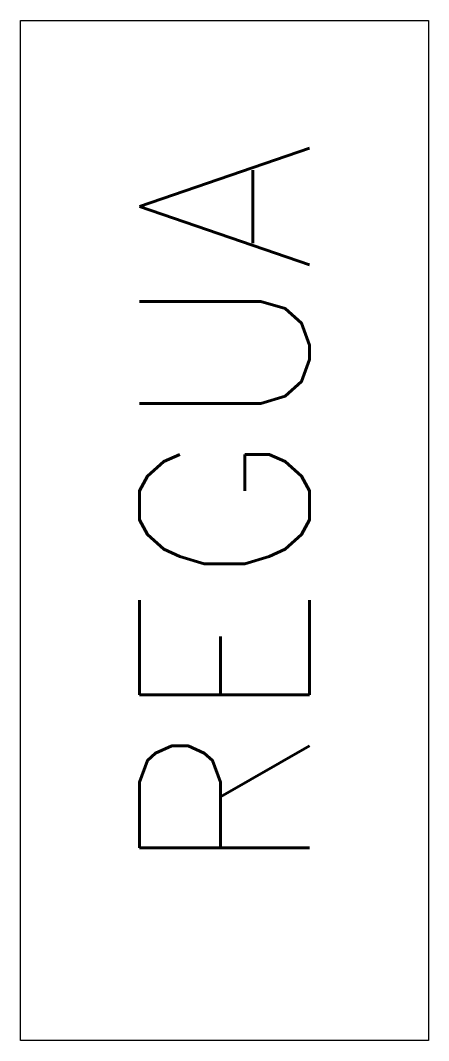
# Model space of a CAD drawing. Header units: millimetres. Extents: x 202 to 208, y 185.7 to 200.7.
import ezdxf
from ezdxf.enums import TextEntityAlignment as Align

# ---------------------------------------------------------------- set-up
doc = ezdxf.new("R2010")
doc.units = ezdxf.units.MM
doc.header["$MEASUREMENT"] = 0
doc.layers.get('0').update_dxf_attribs({"linetype": 'CONTINUOUS'})
doc.styles.add('ROMANS', font='romans')

msp = doc.modelspace()

# ---------------------------------------------------------------- linework, layer by layer
at = {"color": 7}
msp.add_lwpolyline([(202, 185.684), (202, 200.684), (208, 200.684), (208, 185.684)], close=True, dxfattribs=at)

# ---------------------------------------------------------------- texts
at = {"color": 4, "style": 'ROMANS'}
msp.add_attdef('REGUA', text='', height=2.5, rotation=90, dxfattribs=at).set_placement((205, 193.5), align=Align.MIDDLE_CENTER)

doc.saveas('drawing.dxf')
